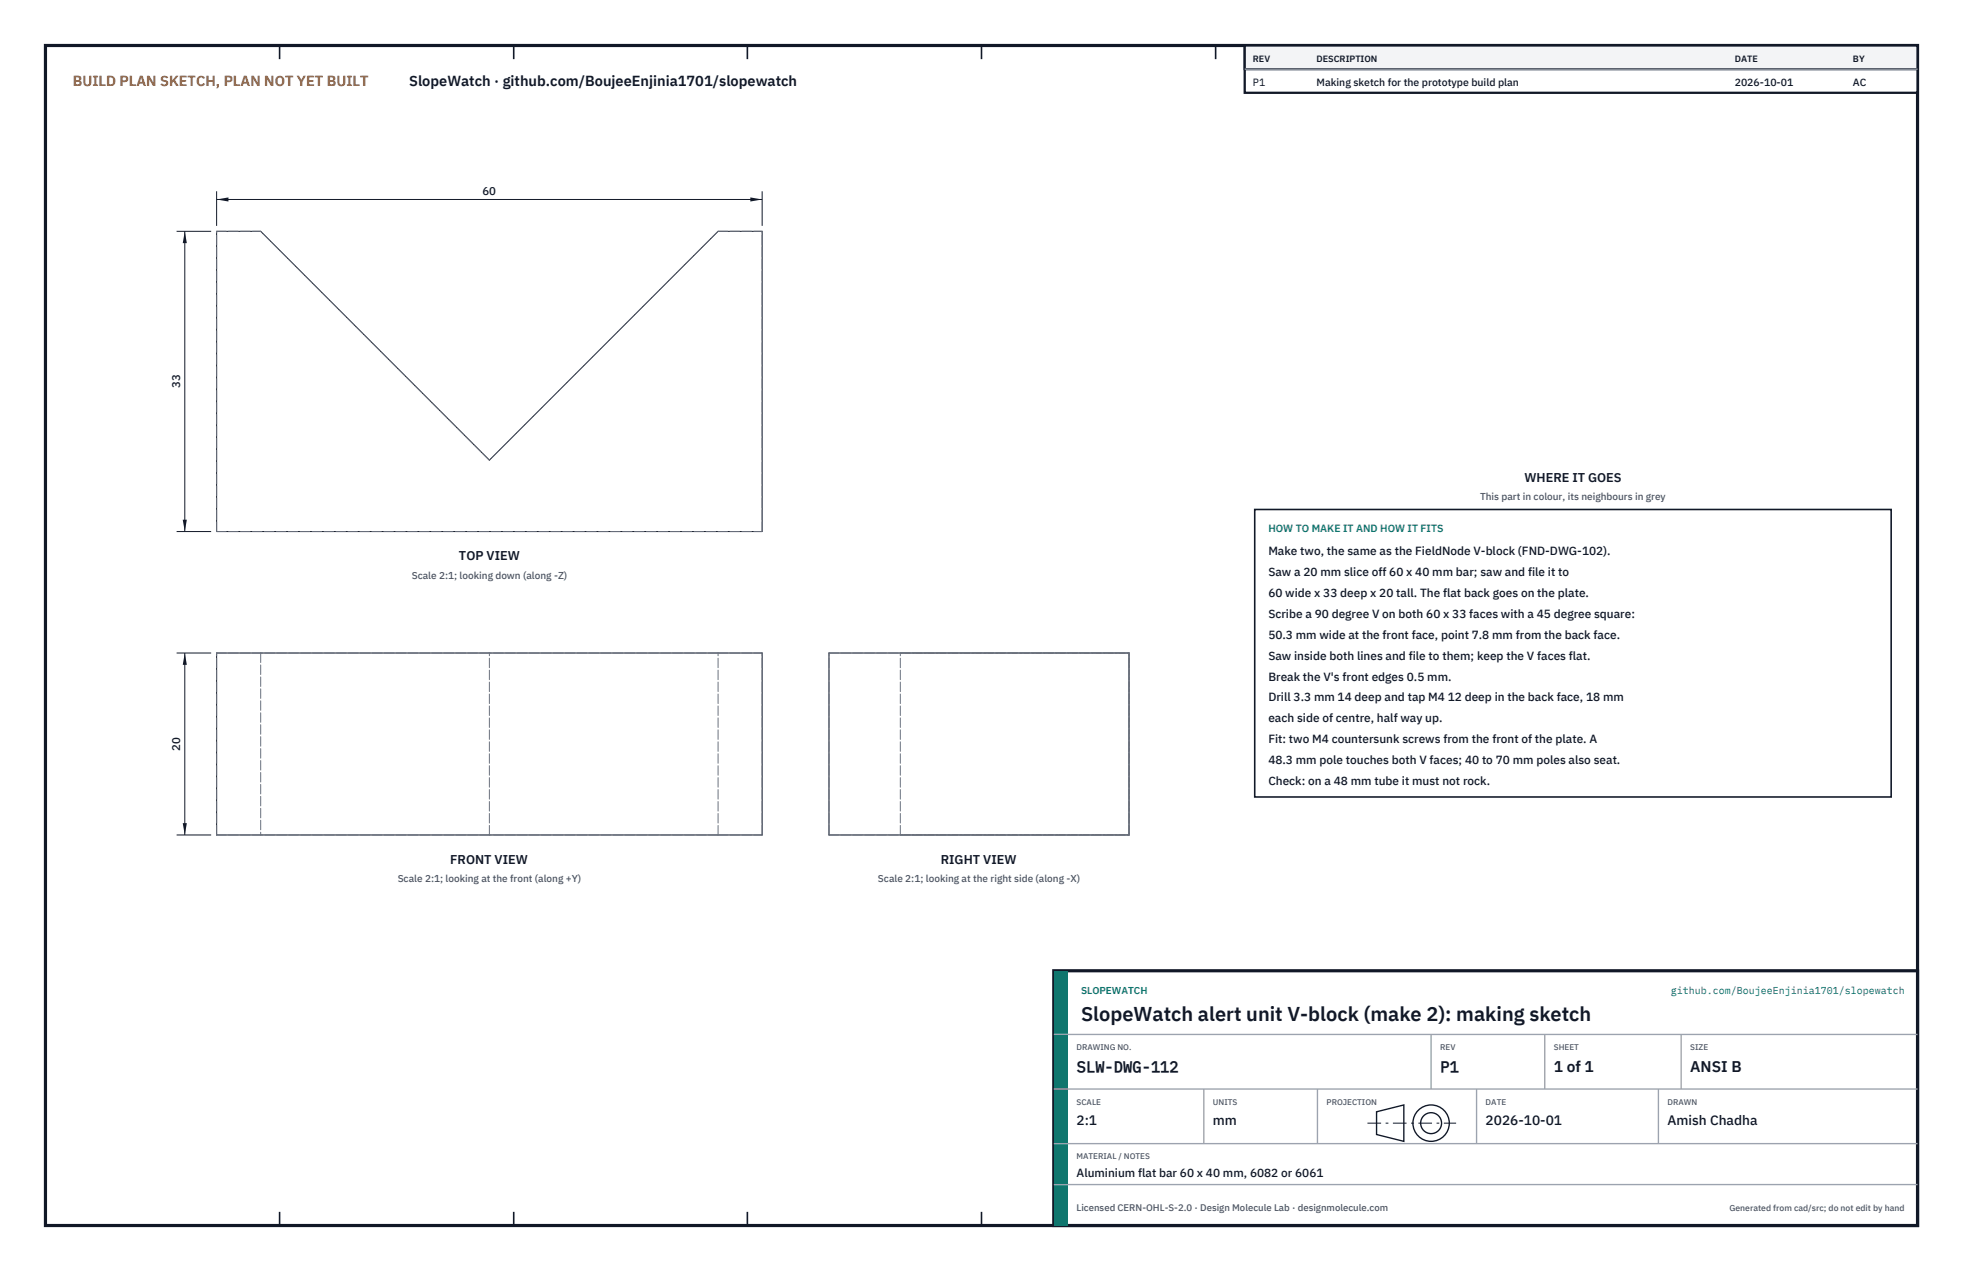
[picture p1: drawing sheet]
<svg xmlns="http://www.w3.org/2000/svg" width="432mm" height="279mm" viewBox="0 0 432 279" stroke-linecap="round" stroke-linejoin="round" font-family="sans-serif">
<defs><g id="words">
<text font-size="4.4" fill="#111827" x="237.8" y="224.4">SlopeWatch alert unit V-block (make 2): making sketch</text>
<g font-size="3.4" fill="#111827">
<text x="236.8" y="235.6">SLW-DWG-112</text>
<text x="316.8" y="235.6">P1</text>
<text x="341.8" y="235.6">1 of 1</text>
<text x="371.8" y="235.6">ANSI B</text>
</g>
<text font-size="3.2" fill="#b45309" x="16" y="19">BUILD PLAN SKETCH, PLAN NOT YET BUILT</text>
<text font-size="3.2" fill="#111827" x="90" y="19">SlopeWatch · github.com/BoujeeEnjinia1701/slopewatch</text>
<g font-size="3" fill="#111827">
<text x="236.8" y="247.2">2:1</text>
<text x="266.8" y="247.2">mm</text>
<text x="326.8" y="247.2">2026-10-01</text>
<text x="366.8" y="247.2">Amish Chadha</text>
</g>
<g font-size="2.8" fill="#111827">
<text x="335.3" y="106">WHERE IT GOES</text>
<text x="101" y="123.2">TOP VIEW</text>
<text x="99" y="189.9">FRONT VIEW</text>
<text x="207" y="189.9">RIGHT VIEW</text>
</g>
<g font-size="2.6" fill="#111827">
<text x="279" y="122">Make two, the same as the FieldNode V-block (FND-DWG-102).</text>
<text x="279" y="126.6">Saw a 20 mm slice off 60 x 40 mm bar; saw and file it to</text>
<text x="279" y="131.2">60 wide x 33 deep x 20 tall. The flat back goes on the plate.</text>
<text x="279" y="135.8">Scribe a 90 degree V on both 60 x 33 faces with a 45 degree square:</text>
<text x="279" y="140.4">50.3 mm wide at the front face, point 7.8 mm from the back face.</text>
<text x="279" y="145">Saw inside both lines and file to them; keep the V faces flat.</text>
<text x="279" y="149.6">Break the V's front edges 0.5 mm.</text>
<text x="279" y="154.2">Drill 3.3 mm 14 deep and tap M4 12 deep in the back face, 18 mm</text>
<text x="279" y="158.8">each side of centre, half way up.</text>
<text x="279" y="163.4">Fit: two M4 countersunk screws from the front of the plate. A</text>
<text x="279" y="168">48.3 mm pole touches both V faces; 40 to 70 mm poles also seat.</text>
<text x="279" y="172.6">Check: on a 48 mm tube it must not rock.</text>
<text x="236.8" y="258.8">Aluminium flat bar 60 x 40 mm, 6082 or 6061</text>
</g>
<g font-size="2.5" fill="#111827">
<text x="106.1" y="42.9">60</text>
<text x="39.7" y="85.3" transform="rotate(-90 39.7 85.3)">33</text>
<text x="39.7" y="165.1" transform="rotate(-90 39.7 165.1)">20</text>
</g>
<g font-size="2.3" fill="#111827">
<text x="275.6" y="18.8">P1</text>
<text x="289.6" y="18.8">Making sketch for the prototype build plan</text>
<text x="381.6" y="18.8">2026-10-01</text>
<text x="407.6" y="18.8">AC</text>
</g>
<text font-size="2.3" fill="#0f766e" x="279" y="117">HOW TO MAKE IT AND HOW IT FITS</text>
<g font-size="2.2" fill="#4b5563">
<text x="325.6" y="110">This part in colour, its neighbours in grey</text>
<text x="90.6" y="127.2">Scale 2:1; looking down (along -Z)</text>
<text x="87.5" y="193.9">Scale 2:1; looking at the front (along +Y)</text>
<text x="193.1" y="193.9">Scale 2:1; looking at the right side (along -X)</text>
</g>
<g font-size="2.2" fill="#0f766e">
<text x="237.8" y="218.4">SLOPEWATCH</text>
<text x="367.5" y="218.4">github.com/BoujeeEnjinia1701/slopewatch</text>
</g>
<text font-size="2.1" fill="#4b5563" x="236.8" y="266.2">Licensed CERN-OHL-S-2.0 · Design Molecule Lab · designmolecule.com</text>
<g font-size="2" fill="#111827">
<text x="275.6" y="13.6">REV</text>
<text x="289.6" y="13.6">DESCRIPTION</text>
<text x="381.6" y="13.6">DATE</text>
<text x="407.6" y="13.6">BY</text>
</g>
<text font-size="1.9" fill="#4b5563" x="380.4" y="266.2">Generated from cad/src; do not edit by hand</text>
<g font-size="1.8" fill="#4b5563">
<text x="236.8" y="230.8">DRAWING NO.</text>
<text x="316.8" y="230.8">REV</text>
<text x="341.8" y="230.8">SHEET</text>
<text x="371.8" y="230.8">SIZE</text>
<text x="236.8" y="242.8">SCALE</text>
<text x="266.8" y="242.8">UNITS</text>
<text x="291.8" y="242.8">PROJECTION</text>
<text x="326.8" y="242.8">DATE</text>
<text x="366.8" y="242.8">DRAWN</text>
<text x="236.8" y="254.8">MATERIAL / NOTES</text>
</g>
</g></defs>
<path d="M10 10h411.8v259.4h-411.8z" fill="none" stroke="#111827" stroke-width=".7" stroke-linecap="butt"/>
<g fill="none" stroke="#111827" stroke-width=".35">
<path d="M61.5 10v3M113 10v3M164.4 10v3M215.9 10v3M267.4 10v3M318.9 10v3M370.3 10v3M61.5 266.4v3M113 266.4v3M164.4 266.4v3M215.9 266.4v3M267.4 266.4v3"/>
<path d="M318.9 266.4v3M370.3 266.4v3"/>
</g>
<path d="M47.6 50.8h9.7l50.3 50.4 50.4-50.4h9.6v66h-120zM47.6 143.6h120v40h-120zM182.4 143.6h65.9v40h-65.9z" fill="none" stroke="#111727" stroke-width=".22"/>
<g fill="none" stroke="#6a7180" stroke-width=".22" stroke-dasharray="2.1 .5">
<path d="M47.6 50.8h9.7M158 50.8l-50.4 50.4M158 50.8h9.6M47.6 116.8v-66M47.6 116.8h120M107.6 101.2l-50.3-50.4M167.6 116.8v-66M47.6 143.6h9.7M57.3 143.6v40M107.6 143.6h-50.3M158 143.6h-50.4M158 143.6h9.6"/>
<path d="M182.4 143.6h65.9M198 143.6h50.3M248.3 143.6h-50.3M248.3 143.6v40M47.6 183.6v-40M47.6 183.6h9.7M107.6 183.6h-50.3M107.6 183.6v-40M158 183.6h-50.4M158 183.6h9.6M158 183.6v-40M167.6 183.6v-40"/>
<path d="M182.4 183.6v-40M182.4 183.6h65.9M198 183.6h50.3M198 183.6v-40M248.3 183.6v-40M248.3 183.6h-50.3"/>
</g>
<path d="M47.6 42v7.6M47.6 43.9h120M167.6 42v7.6" fill="none" stroke="#111827" stroke-width=".22"/>
<path d="M47.6 43.9l2.7-.5v.9zM165 43.4v.9l2.6-.4z" fill="#111827"/>
<path d="M38.8 50.8h7.6M40.6 50.8v66M38.8 116.8h7.6" fill="none" stroke="#111827" stroke-width=".22"/>
<path d="M40.6 50.8l-.4 2.7h.9zM40.2 114.2h.9l-.5 2.6z" fill="#111827"/>
<path d="M38.8 143.6h7.6M40.6 143.6v40M38.8 183.6h7.6" fill="none" stroke="#111827" stroke-width=".22"/>
<path d="M40.6 143.6l-.4 2.6h.9zM40.2 181h.9l-.5 2.6z" fill="#111827"/>
<path d="M276 112h140v63.2h-140z" fill="#fff" stroke="#111827" stroke-width=".35"/>
<path d="M273.8 10h148v10.4h-148z" fill="#fff" stroke="#111827" stroke-width=".5"/>
<path d="M273.8 10h148v5.2h-148z" fill="#f3f4f6" stroke="#111827" stroke-width=".5"/>
<path d="M273.8 15.2h148" fill="none" stroke="#9ca3af" stroke-width=".3"/>
<path d="M231.8 213.4h190v56h-190z" fill="#fff" stroke="#111827" stroke-width=".7" stroke-linecap="butt"/>
<path d="M231.8 213.4h3v56h-3z" fill="#0f766e"/>
<path d="M231.8 227.4h190M231.8 239.4h190M264.8 239.4v12M289.8 239.4v12M314.8 227.4v12M324.8 239.4v12M339.8 227.4v12M364.8 239.4v12M369.8 227.4v12M231.8 251.4h190M231.8 260.4h190" fill="none" stroke="#9ca3af" stroke-width=".3"/>
<g fill="none" stroke="#111827" stroke-width=".3">
<path d="M302.8 244.4l6-1.5v8l-6-1.5z"/>
<circle cx="314.8" cy="246.9" r="4"/>
<circle cx="314.8" cy="246.9" r="2.3"/>
</g>
<path d="M300.8 246.9h19.5" fill="none" stroke="#111827" stroke-width=".22" stroke-dasharray="3 1 .6 1" stroke-linecap="butt"/>
<use href="#words"/>
</svg>
